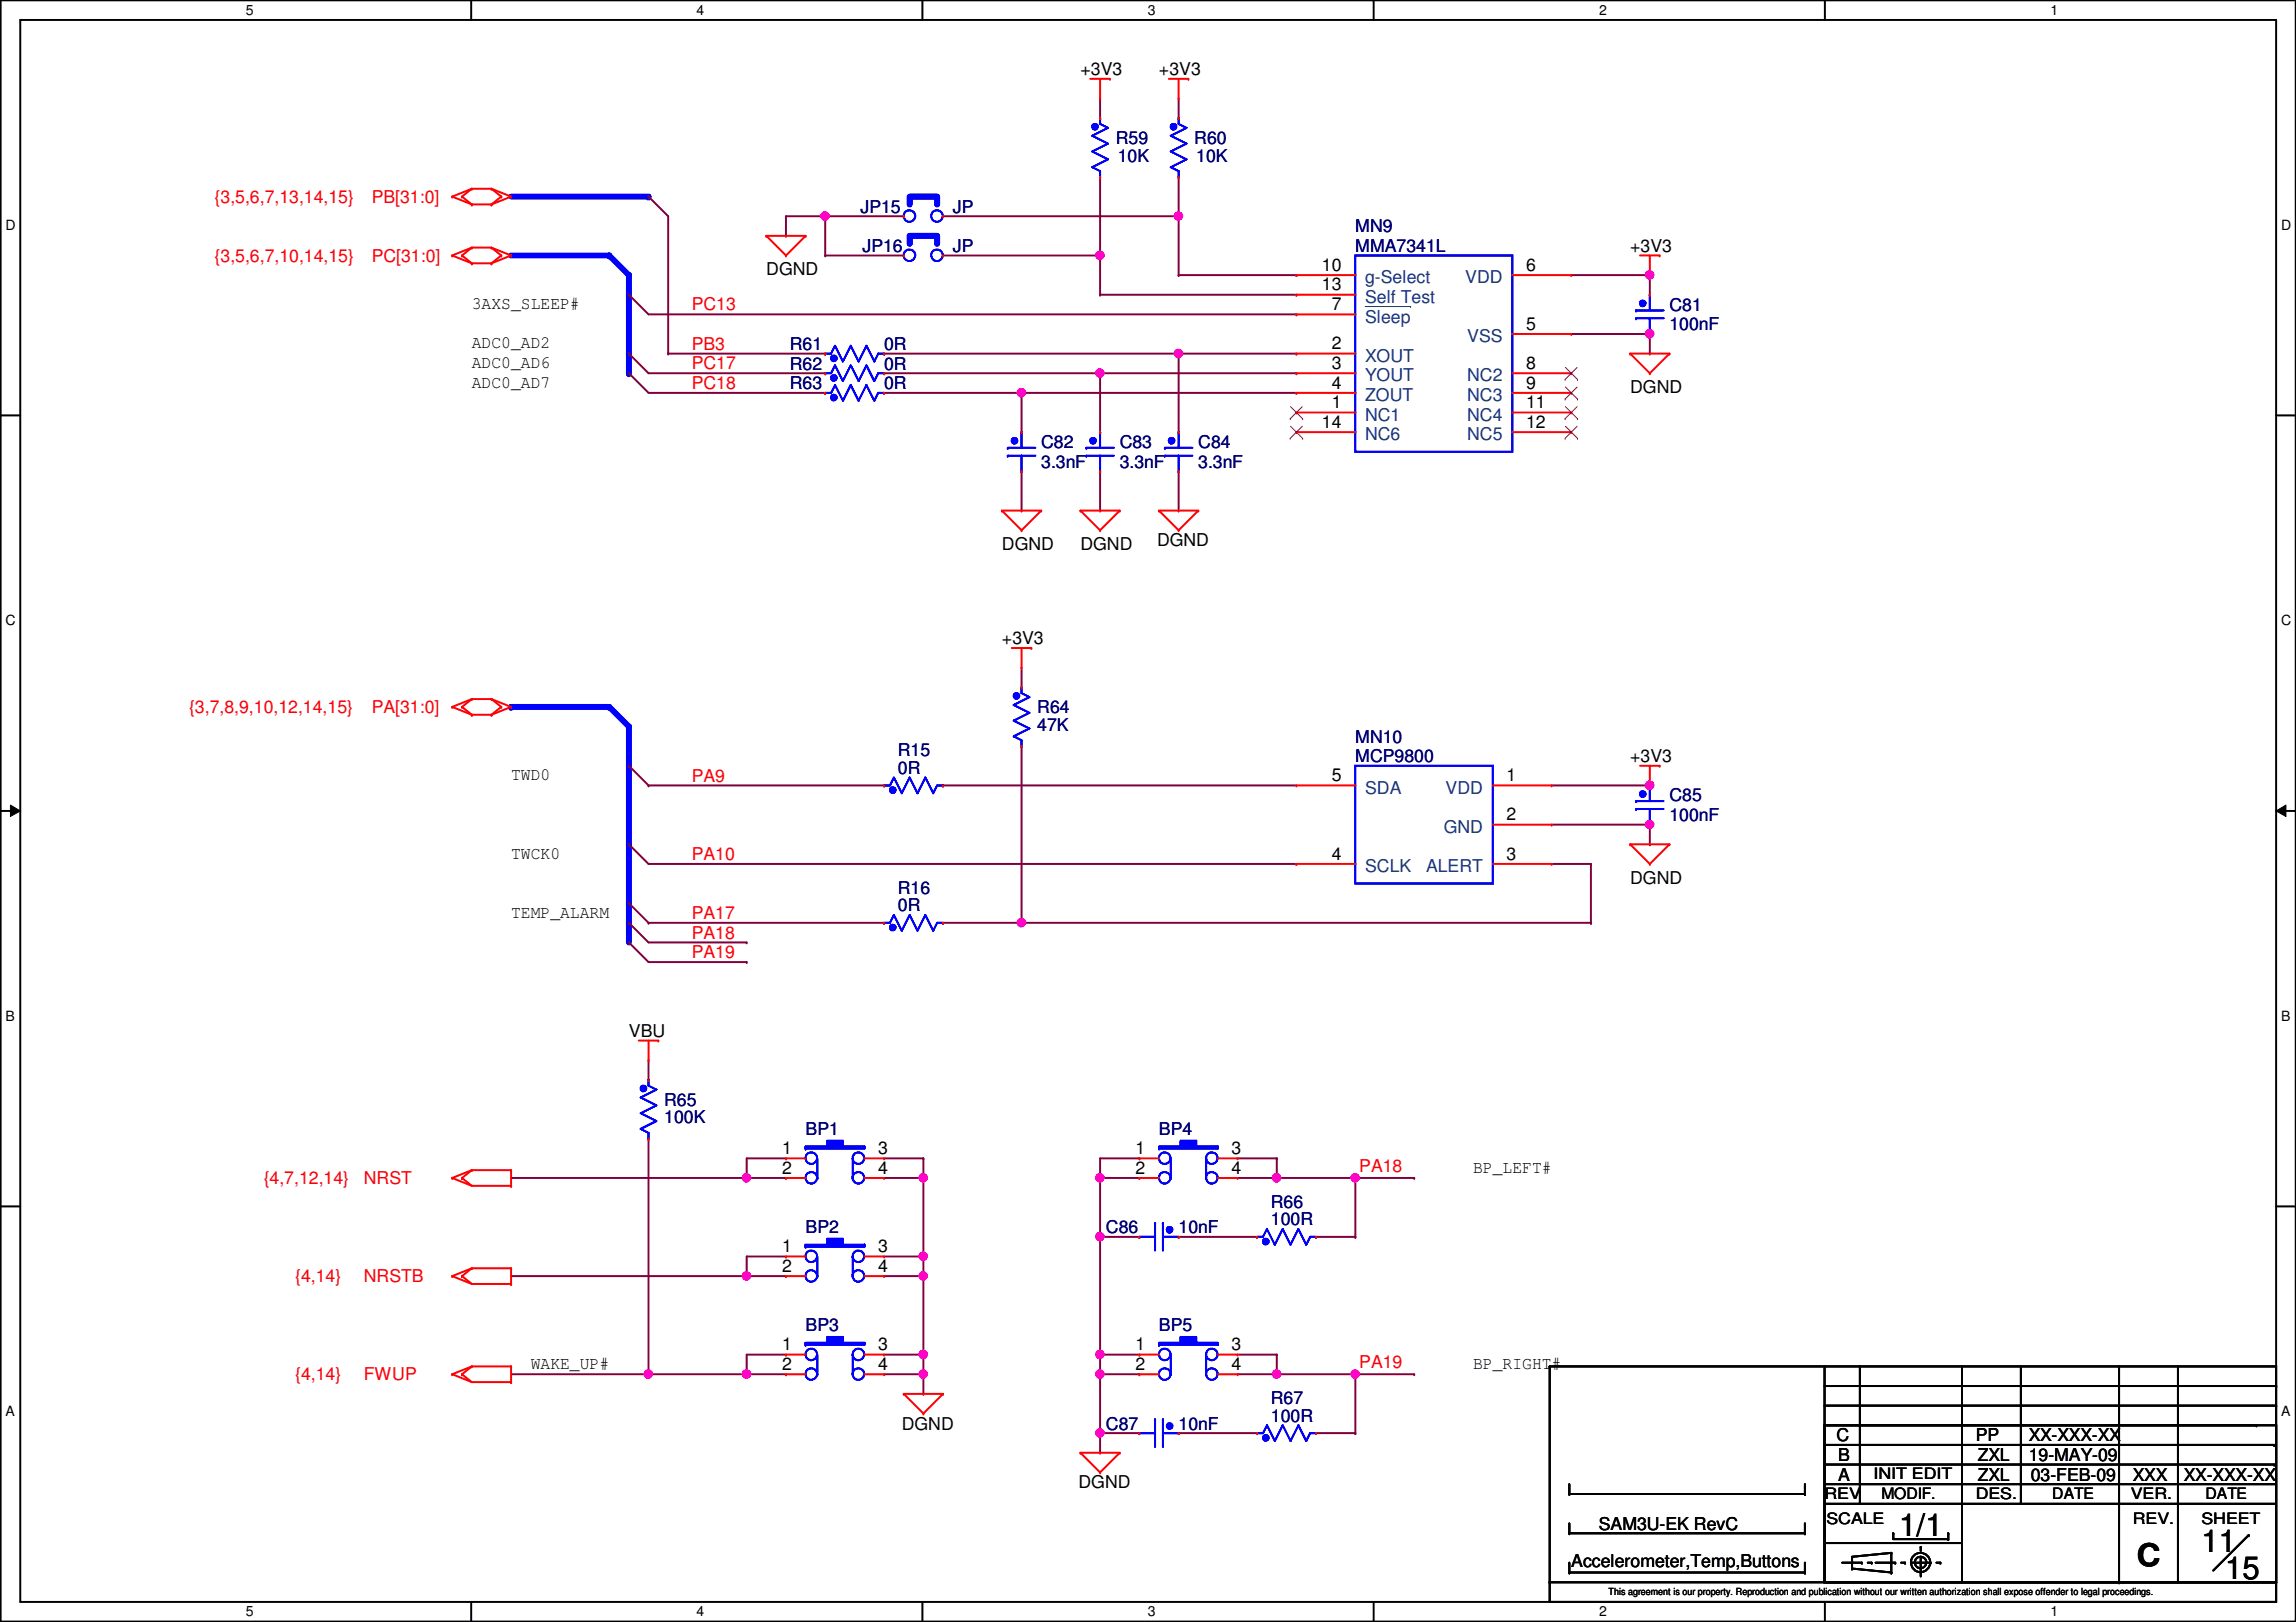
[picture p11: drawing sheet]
<svg xmlns="http://www.w3.org/2000/svg" width="297mm" height="210mm" viewBox="0 0 297 210" stroke-linecap="round" stroke-linejoin="round" font-family="sans-serif">
<defs><g id="words">
<g font-size="4.1">
<text x="245.7" y="198.8">1/1</text>
<text x="276.4" y="202.7">C</text>
<text x="284.8" y="200.8">11</text>
<text x="287.9" y="204.3">15</text>
</g>
<g font-size="2.3">
<text x="139.8" y="9.7">+3V3</text>
<text x="149.9" y="9.7">+3V3</text>
<text x="99.1" y="35.6">DGND</text>
<text x="171" y="35.1">10</text>
<text x="197.4" y="35.1">6</text>
<text x="210.9" y="32.6">+3V3</text>
<text x="61" y="40">3AXS_SLEEP#</text>
<text x="171" y="37.6">13</text>
<text x="172.3" y="40.1">7</text>
<text x="61" y="47.6">ADC0_AD6</text>
<text x="61" y="45.1">ADC0_AD2</text>
<text x="172.3" y="45.2">2</text>
<text x="172.3" y="47.8">3</text>
<text x="197.4" y="47.8">8</text>
<text x="197.4" y="42.7">5</text>
<text x="61" y="50.2">ADC0_AD7</text>
<text x="172.3" y="50.3">4</text>
<text x="172.3" y="52.8">1</text>
<text x="197.4" y="50.3">9</text>
<text x="197.4" y="52.8">11</text>
<text x="210.9" y="50.9">DGND</text>
<text x="171" y="55.4">14</text>
<text x="197.4" y="55.4">12</text>
<text x="129.6" y="71.2">DGND</text>
<text x="139.8" y="71.2">DGND</text>
<text x="149.7" y="70.7">DGND</text>
<text x="129.6" y="83.4">+3V3</text>
<text x="66.1" y="101">TWD0</text>
<text x="172.3" y="101.1">5</text>
<text x="194.9" y="101.1">1</text>
<text x="210.9" y="98.6">+3V3</text>
<text x="194.9" y="106.2">2</text>
<text x="66.1" y="111.1">TWCK0</text>
<text x="172.3" y="111.3">4</text>
<text x="194.9" y="111.3">3</text>
<text x="66.1" y="118.7">TEMP_ALARM</text>
<text x="210.9" y="114.4">DGND</text>
<text x="81.4" y="134.2">VBU</text>
<text x="101.2" y="149.4">1</text>
<text x="113.6" y="149.4">3</text>
<text x="146.9" y="149.4">1</text>
<text x="159.3" y="149.4">3</text>
<text x="101.2" y="151.9">2</text>
<text x="113.6" y="151.9">4</text>
<text x="146.9" y="151.9">2</text>
<text x="159.3" y="151.9">4</text>
<text x="190.6" y="151.8">BP_LEFT#</text>
<text x="101.2" y="162.1">1</text>
<text x="101.2" y="164.6">2</text>
<text x="113.6" y="164.6">4</text>
<text x="113.6" y="162.1">3</text>
<text x="68.7" y="177.2">WAKE_UP#</text>
<text x="101.2" y="174.8">1</text>
<text x="101.2" y="177.3">2</text>
<text x="113.6" y="177.3">4</text>
<text x="113.6" y="174.8">3</text>
<text x="146.9" y="174.8">1</text>
<text x="146.9" y="177.3">2</text>
<text x="159.3" y="177.3">4</text>
<text x="159.3" y="174.8">3</text>
<text x="190.6" y="177.2">BP_RIGHT</text>
<text x="200.7" y="177.2">#</text>
<text x="116.7" y="185">DGND</text>
<text x="237.6" y="186.5">C</text>
<text x="237.8" y="191.6">A</text>
<text x="237.8" y="189.1">B</text>
<text x="255.6" y="186.5">PP</text>
<text x="255.9" y="191.6">ZXL</text>
<text x="255.9" y="189.1">ZXL</text>
<text x="262.5" y="189.1">19-MAY-09</text>
<text x="262.5" y="186.5">XX-XXX-XX</text>
<text x="262.7" y="191.6">03-FEB-09</text>
<text x="275.9" y="191.6">XXX</text>
<text x="282.5" y="191.6">XX-XXX-XX</text>
<text x="139.5" y="192.6">DGND</text>
<text x="206.8" y="198">SAM3U-EK RevC</text>
<text x="203.3" y="202.8">Accelerometer,Temp,Buttons</text>
</g>
<g font-size="2.3" fill="#00007f">
<text x="144.4" y="18.6">R59</text>
<text x="144.6" y="20.9">10K</text>
<text x="154.5" y="18.6">R60</text>
<text x="154.8" y="20.9">10K</text>
<text x="111.3" y="27.5">JP15</text>
<text x="123.3" y="27.5">JP</text>
<text x="111.6" y="32.6">JP16</text>
<text x="123.3" y="32.6">JP</text>
<text x="175.3" y="30.1">MN9</text>
<text x="175.3" y="32.6">MMA7341L</text>
<text x="216" y="40.2">C81</text>
<text x="102.2" y="47.8">R62</text>
<text x="102.2" y="45.3">R61</text>
<text x="114.4" y="47.8">0R</text>
<text x="114.4" y="45.3">0R</text>
<text x="216" y="42.8">100nF</text>
<text x="102.2" y="50.4">R63</text>
<text x="114.4" y="50.4">0R</text>
<text x="134.7" y="58">C82</text>
<text x="144.9" y="58">C83</text>
<text x="155" y="58">C84</text>
<text x="134.7" y="60.5">3.3nF</text>
<text x="144.9" y="60.5">3.3nF</text>
<text x="155" y="60.5">3.3nF</text>
<text x="134.2" y="92.3">R64</text>
<text x="134.2" y="94.6">47K</text>
<text x="116.2" y="97.9">R15</text>
<text x="116.2" y="100.2">0R</text>
<text x="175.3" y="98.6">MCP9800</text>
<text x="175.3" y="96.1">MN10</text>
<text x="216" y="103.7">C85</text>
<text x="216" y="106.3">100nF</text>
<text x="116.2" y="115.7">R16</text>
<text x="116.2" y="117.9">0R</text>
<text x="85.9" y="143.1">R65</text>
<text x="85.9" y="145.4">100K</text>
<text x="104.2" y="146.9">BP1</text>
<text x="149.9" y="146.9">BP4</text>
<text x="104.2" y="159.6">BP2</text>
<text x="143.1" y="159.6">C86</text>
<text x="152.5" y="159.6">10nF</text>
<text x="164.4" y="156.3">R66</text>
<text x="164.4" y="158.6">100R</text>
<text x="104.2" y="172.3">BP3</text>
<text x="149.9" y="172.3">BP5</text>
<text x="143.1" y="185">C87</text>
<text x="152.5" y="185">10nF</text>
<text x="164.4" y="181.7">R67</text>
<text x="164.4" y="184">100R</text>
</g>
<g font-size="2.3" fill="#f00">
<text x="27.8" y="26.2">{3,5,6,7,13,14,15}</text>
<text x="48.1" y="26.2">PB[31:0]</text>
<text x="27.8" y="33.9">{3,5,6,7,10,14,15}</text>
<text x="48.1" y="33.9">PC[31:0]</text>
<text x="89.5" y="40.2">PC13</text>
<text x="89.5" y="45.3">PB3</text>
<text x="89.5" y="47.8">PC17</text>
<text x="89.5" y="50.3">PC18</text>
<text x="24.5" y="92.3">{3,7,8,9,10,12,14,15}</text>
<text x="48.1" y="92.3">PA[31:0]</text>
<text x="89.5" y="101.1">PA9</text>
<text x="89.5" y="111.3">PA10</text>
<text x="89.5" y="118.9">PA17</text>
<text x="89.5" y="121.5">PA18</text>
<text x="89.5" y="124">PA19</text>
<text x="34.1" y="153.2">{4,7,12,14}</text>
<text x="47.1" y="153.2">NRST</text>
<text x="175.8" y="151.7">PA18</text>
<text x="38.2" y="165.9">{4,14}</text>
<text x="47.1" y="165.9">NRSTB</text>
<text x="38.2" y="178.6">{4,14}</text>
<text x="47.1" y="178.6">FWUP</text>
<text x="175.8" y="177.1">PA19</text>
</g>
<g font-size="2.3" fill="#003f7f">
<text x="176.6" y="36.7">g-Select</text>
<text x="176.6" y="39.2">Self Test</text>
<text x="176.6" y="41.7">Sleep</text>
<text x="189.6" y="36.7">VDD</text>
<text x="176.6" y="46.8">XOUT</text>
<text x="189.8" y="44.3">VSS</text>
<text x="176.6" y="49.4">YOUT</text>
<text x="176.6" y="51.9">ZOUT</text>
<text x="189.8" y="49.4">NC2</text>
<text x="189.8" y="51.9">NC3</text>
<text x="176.6" y="54.4">NC1</text>
<text x="176.6" y="57">NC6</text>
<text x="189.8" y="54.4">NC4</text>
<text x="189.8" y="57">NC5</text>
<text x="176.6" y="102.7">SDA</text>
<text x="186.8" y="107.8">GND</text>
<text x="187" y="102.7">VDD</text>
<text x="176.6" y="112.9">SCLK</text>
<text x="184.5" y="112.9">ALERT</text>
</g>
<g font-size="2">
<text x="242.4" y="191.4">INIT EDIT</text>
<text x="236" y="194">REV</text>
<text x="236.3" y="197.3">SCALE</text>
<text x="243.4" y="194">MODIF.</text>
<text x="255.6" y="194">DES.</text>
<text x="265.5" y="194">DATE</text>
<text x="275.7" y="194">VER.</text>
<text x="275.9" y="197.3">REV.</text>
<text x="284.8" y="197.3">SHEET</text>
<text x="285.3" y="194">DATE</text>
</g>
<g font-size="1.8">
<text x="31.8" y="1.9">5</text>
<text x="90.1" y="1.9">4</text>
<text x="148.5" y="1.9">3</text>
<text x="206.9" y="1.9">2</text>
<text x="265.3" y="1.9">1</text>
<text x=".7" y="29.8">D</text>
<text x="295.1" y="29.8">D</text>
<text x=".7" y="80.9">C</text>
<text x="295.1" y="80.9">C</text>
<text x=".7" y="132.1">B</text>
<text x="295.1" y="132.1">B</text>
<text x=".7" y="183.3">A</text>
<text x="295.1" y="183.3">A</text>
<text x="31.8" y="209.2">5</text>
<text x="90.1" y="209.2">4</text>
<text x="148.5" y="209.2">3</text>
<text x="206.9" y="209.2">2</text>
<text x="265.3" y="209.2">1</text>
</g>
<g font-size="1.3">
<text x="208.1" y="206.5">This agreement iiis our property. Reproduction and publication without our written authorization shall expose offender ttto lllegal proceedings.</text>
<text x="208.1" y="206.5">This agreement s our property. Reproduction and publication without our written authorization shall expose offender o egal proceedings.</text>
</g>
</g></defs>
<path d="M.1 0h296.9v209.8h-296.9zM2.6 2.6h291.9v204.7h-291.9z" fill="none" stroke="#000" stroke-width=".25"/>
<g fill="#fff">
<path d="M31.8 .3h1v2h-1z"/>
<path d="M31.8 207.6h1v1.9h-1z"/>
</g>
<path d="M61 0v2.6M61 207.3v2.5" fill="none" stroke="#000" stroke-width=".25"/>
<g fill="#fff">
<path d="M90.1 .3h1v2h-1z"/>
<path d="M90.1 207.6h1v1.9h-1z"/>
</g>
<path d="M119.3 0v2.6M119.3 207.3v2.5" fill="none" stroke="#000" stroke-width=".25"/>
<g fill="#fff">
<path d="M148.5 .3h1v2h-1z"/>
<path d="M148.5 207.6h1v1.9h-1z"/>
</g>
<path d="M177.7 0v2.6M177.7 207.3v2.5" fill="none" stroke="#000" stroke-width=".25"/>
<g fill="#fff">
<path d="M206.9 .3h1v2h-1z"/>
<path d="M206.9 207.6h1v1.9h-1z"/>
</g>
<path d="M236.1 0v2.6M236.1 207.3v2.5" fill="none" stroke="#000" stroke-width=".25"/>
<g fill="#fff">
<path d="M265.3 .3h.9v2h-.9z"/>
<path d="M265.3 207.6h.9v1.9h-.9z"/>
<path d="M.7 28.2h1.3v1.9h-1.3z"/>
<path d="M295.1 28.2h1.3v1.9h-1.3z"/>
<path d="M.7 79.3h1.3v2h-1.3z"/>
<path d="M295.1 79.3h1.3v2h-1.3z"/>
</g>
<path d="M.1 53.8h2.5M294.5 53.8h2.5" fill="none" stroke="#000" stroke-width=".25"/>
<g fill="#fff">
<path d="M.7 130.5h1.2v2h-1.2z"/>
<path d="M295.1 130.5h1.2v2h-1.2z"/>
</g>
<path d="M.1 104.9h2.5M294.5 104.9h2.5" fill="none" stroke="#000" stroke-width=".25"/>
<path d="M1.4 104.2l1.2 .7-1.2 .8zM294.5 104.9l1.2-.7v1.5z" fill="#000"/>
<path d="M1.4 104.2l1.2 .7-1.2 .8zM294.5 104.9l1.2-.7v1.5z" fill="none" stroke="#000" stroke-width=".13"/>
<g fill="#fff">
<path d="M.7 181.7h1.2v2h-1.2z"/>
<path d="M295.1 181.7h1.2v2h-1.2z"/>
</g>
<path d="M.1 156.1h2.5M294.5 156.1h2.5" fill="none" stroke="#000" stroke-width=".25"/>
<path d="M142.3 15.3h.1M142.3 12.7v2.6M152.5 15.3h.1M152.5 12.7v2.6M114.4 45.8h38.1M152.5 45.8h.1" fill="none" stroke="#7f003f" stroke-width=".25"/>
<circle cx="152.5" cy="45.7" r=".49" fill="#f0f"/>
<circle cx="152.5" cy="45.7" r=".49" fill="none" stroke="#f0f" stroke-width=".25"/>
<path d="M114.4 48.3h27.9M142.3 48.3h.1" fill="none" stroke="#7f003f" stroke-width=".25"/>
<circle cx="142.3" cy="48.3" r=".49" fill="#f0f"/>
<circle cx="142.3" cy="48.3" r=".49" fill="none" stroke="#f0f" stroke-width=".25"/>
<path d="M114.4 50.8h17.8M132.2 50.8h.1" fill="none" stroke="#7f003f" stroke-width=".25"/>
<circle cx="132.1" cy="50.8" r=".49" fill="#f0f"/>
<circle cx="132.1" cy="50.8" r=".49" fill="none" stroke="#f0f" stroke-width=".25"/>
<path d="M203.3 35.6h10.1M213.4 38.1h.1M213.4 35.6h.1M213.4 35.6v2.5M83.9 40.7h83.8M83.9 48.3h22.9M83.9 50.8h22.9M86.4 45.8h20.4M106.8 45.8h.1M106.8 48.3h.1M106.8 50.8h.1M167.7 40.7h.1" fill="none" stroke="#7f003f" stroke-width=".25"/>
<circle cx="213.4" cy="35.6" r=".49" fill="#f0f"/>
<circle cx="213.4" cy="35.6" r=".49" fill="none" stroke="#f0f" stroke-width=".25"/>
<path d="M203.3 43.2h10.1M213.4 45.8h.1M213.4 43.2h.1M213.4 43.2v2.6" fill="none" stroke="#7f003f" stroke-width=".25"/>
<circle cx="213.4" cy="43.2" r=".49" fill="#f0f"/>
<circle cx="213.4" cy="43.2" r=".49" fill="none" stroke="#f0f" stroke-width=".25"/>
<g fill="none" stroke="#7f003f" stroke-width=".25">
<path d="M122 28h30.5M152.5 28h.1M132.2 55.9h.1M142.3 55.9h.1M152.5 55.9h.1M167.7 50.8h.1M167.7 48.3h.1M167.7 45.8h.1M167.7 50.8h-35.5v5.1M167.7 48.3h-25.4v7.6M167.7 45.8h-15.2v10.1M132.2 66.1h.1"/>
<path d="M132.2 61v5.1M142.3 66.1h.1M142.3 61v5.1M152.5 66.1h.1M152.5 61v5.1"/>
</g>
<circle cx="152.5" cy="28" r=".49" fill="#f0f"/>
<circle cx="152.5" cy="28" r=".49" fill="none" stroke="#f0f" stroke-width=".25"/>
<path d="M122 33.1h20.3M142.3 33.1h.1M152.5 35.6h.1M152.5 28v7.6M152.5 35.6h15.2M167.7 35.6h.1" fill="none" stroke="#7f003f" stroke-width=".25"/>
<circle cx="142.3" cy="33" r=".49" fill="#f0f"/>
<circle cx="142.3" cy="33" r=".49" fill="none" stroke="#f0f" stroke-width=".25"/>
<path d="M101.7 28h5.1M106.8 28h.1M142.3 38.1h.1M142.3 33.1h.1M142.3 22.9v15.2M142.3 38.1h25.4M152.5 28h.1M152.5 22.9v5.1M167.7 38.1h.1" fill="none" stroke="#7f003f" stroke-width=".25"/>
<circle cx="106.7" cy="28" r=".49" fill="#f0f"/>
<circle cx="106.7" cy="28" r=".49" fill="none" stroke="#f0f" stroke-width=".25"/>
<path d="M101.7 30.5h.1M101.7 28v2.5M106.8 33.1h.1M106.8 33.1h10.1M106.8 28v5.1M116.9 33.1h.1M200.7 101.6h12.7M213.4 101.6h.1" fill="none" stroke="#7f003f" stroke-width=".25"/>
<circle cx="213.4" cy="101.6" r=".49" fill="#f0f"/>
<circle cx="213.4" cy="101.6" r=".49" fill="none" stroke="#f0f" stroke-width=".25"/>
<path d="M200.7 106.7h12.7M213.4 106.7h.1" fill="none" stroke="#7f003f" stroke-width=".25"/>
<circle cx="213.4" cy="106.7" r=".49" fill="#f0f"/>
<circle cx="213.4" cy="106.7" r=".49" fill="none" stroke="#f0f" stroke-width=".25"/>
<path d="M132.2 88.9h.1M132.2 86.4v2.5M132.2 96.6v22.8M132.2 119.4h.1M200.7 111.8h5.1M205.8 111.8h.1M205.8 119.4h.1M205.8 111.8v7.6M213.4 109.3h.1M213.4 106.7v2.6" fill="none" stroke="#7f003f" stroke-width=".25"/>
<circle cx="132.1" cy="119.4" r=".49" fill="#f0f"/>
<circle cx="132.1" cy="119.4" r=".49" fill="none" stroke="#f0f" stroke-width=".25"/>
<path d="M106.8 28h10.1M116.9 28h.1M83.9 111.8h83.8M132.2 119.4h73.6M167.7 111.8h.1M205.8 119.4h.1" fill="none" stroke="#7f003f" stroke-width=".25"/>
<path d="M81.4 45.8v2.5" fill="none" stroke="#00f" stroke-width=".76"/>
<circle cx="81.4" cy="48.3" r=".38" fill="#00f"/>
<path d="M78.8 33.1l2.6 2.5" fill="none" stroke="#00f" stroke-width=".76"/>
<circle cx="81.4" cy="35.6" r=".38" fill="#00f"/>
<path d="M66.1 33.1h12.7" fill="none" stroke="#00f" stroke-width=".76"/>
<circle cx="78.8" cy="33.1" r=".38" fill="#00f"/>
<path d="M81.4 38.1v7.7" fill="none" stroke="#00f" stroke-width=".76"/>
<circle cx="81.4" cy="45.8" r=".38" fill="#00f"/>
<path d="M81.4 35.6v2.5" fill="none" stroke="#00f" stroke-width=".76"/>
<circle cx="81.4" cy="38.1" r=".38" fill="#00f"/>
<path d="M86.4 28v17.8M86.4 45.8h.1" fill="none" stroke="#7f003f" stroke-width=".25"/>
<path d="M66.1 25.4h17.8" fill="none" stroke="#00f" stroke-width=".76"/>
<circle cx="83.9" cy="25.4" r=".38" fill="#00f"/>
<path d="M96.6 152.4h5.1M101.7 152.4h.1M66.1 165.1h30.5M96.6 165.1h.1" fill="none" stroke="#7f003f" stroke-width=".25"/>
<circle cx="96.6" cy="165.1" r=".49" fill="#f0f"/>
<circle cx="96.6" cy="165.1" r=".49" fill="none" stroke="#f0f" stroke-width=".25"/>
<path d="M96.6 152.4h.1M101.7 149.9h.1M101.7 149.9h-5.1v2.5M66.1 177.8h17.8M83.9 177.8h.1M96.6 177.8h.1M96.6 165.1h.1M101.7 175.3h.1M101.7 162.6h.1M101.7 175.3h-5.1v2.5M101.7 162.6h-5.1v2.5" fill="none" stroke="#7f003f" stroke-width=".25"/>
<circle cx="96.6" cy="152.4" r=".49" fill="#f0f"/>
<circle cx="96.6" cy="152.4" r=".49" fill="none" stroke="#f0f" stroke-width=".25"/>
<g fill="none" stroke="#7f003f" stroke-width=".25">
<path d="M66.1 152.4h30.5M96.6 152.4h.1M114.4 152.4h5.1M114.4 149.9h5.1M119.5 149.9h.1M119.5 152.4h.1M119.5 149.9v2.5M96.6 177.8h5.1M96.6 165.1h5.1M101.7 177.8h.1M101.7 165.1h.1M114.4 162.6h5.1"/>
<path d="M119.5 162.6h.1M119.5 177.8v2.6M119.5 180.4h.1"/>
</g>
<circle cx="119.4" cy="152.4" r=".49" fill="#f0f"/>
<circle cx="119.4" cy="152.4" r=".49" fill="none" stroke="#f0f" stroke-width=".25"/>
<path d="M114.4 165.1h5.1M119.5 165.1h.1M119.5 162.6v2.5" fill="none" stroke="#7f003f" stroke-width=".25"/>
<circle cx="119.4" cy="165.1" r=".49" fill="#f0f"/>
<circle cx="119.4" cy="165.1" r=".49" fill="none" stroke="#f0f" stroke-width=".25"/>
<path d="M114.4 175.3h5.1M119.5 175.3h.1M119.5 165.1v10.2" fill="none" stroke="#7f003f" stroke-width=".25"/>
<circle cx="119.4" cy="175.3" r=".49" fill="#f0f"/>
<circle cx="119.4" cy="175.3" r=".49" fill="none" stroke="#f0f" stroke-width=".25"/>
<path d="M114.4 177.8h5.1M119.5 177.8h.1M119.5 175.3v2.5" fill="none" stroke="#7f003f" stroke-width=".25"/>
<circle cx="119.4" cy="177.8" r=".49" fill="#f0f"/>
<circle cx="119.4" cy="177.8" r=".49" fill="none" stroke="#f0f" stroke-width=".25"/>
<path d="M83.9 139.7h.1M83.9 137.2v2.5M83.9 147.4v30.4M83.9 177.8h.1" fill="none" stroke="#7f003f" stroke-width=".25"/>
<circle cx="83.9" cy="177.8" r=".49" fill="#f0f"/>
<circle cx="83.9" cy="177.8" r=".49" fill="none" stroke="#f0f" stroke-width=".25"/>
<path d="M83.9 177.8h12.7M96.6 177.8h.1" fill="none" stroke="#7f003f" stroke-width=".25"/>
<circle cx="96.6" cy="177.8" r=".49" fill="#f0f"/>
<circle cx="96.6" cy="177.8" r=".49" fill="none" stroke="#f0f" stroke-width=".25"/>
<path d="M142.3 152.4h.1M147.4 149.9h.1M147.4 149.9h-5.1v2.5" fill="none" stroke="#7f003f" stroke-width=".25"/>
<circle cx="142.3" cy="152.4" r=".49" fill="#f0f"/>
<circle cx="142.3" cy="152.4" r=".49" fill="none" stroke="#f0f" stroke-width=".25"/>
<path d="M147.4 152.4h.1M147.4 152.4h-5.1v7.7M142.3 160.1h.1" fill="none" stroke="#7f003f" stroke-width=".25"/>
<circle cx="142.3" cy="160" r=".49" fill="#f0f"/>
<circle cx="142.3" cy="160" r=".49" fill="none" stroke="#f0f" stroke-width=".25"/>
<path d="M142.3 175.3h.1M147.4 160.1h.1M147.4 160.1h-5.1v15.2" fill="none" stroke="#7f003f" stroke-width=".25"/>
<circle cx="142.3" cy="175.3" r=".49" fill="#f0f"/>
<circle cx="142.3" cy="175.3" r=".49" fill="none" stroke="#f0f" stroke-width=".25"/>
<path d="M142.3 177.8h.1M147.4 175.3h.1M147.4 175.3h-5.1v2.5" fill="none" stroke="#7f003f" stroke-width=".25"/>
<circle cx="142.3" cy="177.8" r=".49" fill="#f0f"/>
<circle cx="142.3" cy="177.8" r=".49" fill="none" stroke="#f0f" stroke-width=".25"/>
<path d="M147.4 177.8h.1M147.4 177.8h-5.1v7.7M142.3 185.5h.1" fill="none" stroke="#7f003f" stroke-width=".25"/>
<circle cx="142.3" cy="185.4" r=".49" fill="#f0f"/>
<circle cx="142.3" cy="185.4" r=".49" fill="none" stroke="#f0f" stroke-width=".25"/>
<path d="M160.1 152.4h5.1M160.1 149.9h5.1M165.2 152.4h.1M165.2 149.9h.1M165.2 149.9v2.5M152.5 160.1h10.1M160.1 177.8h5.1M162.6 160.1h.1M165.2 177.8h.1M152.5 185.5h10.1M162.6 185.5h.1" fill="none" stroke="#7f003f" stroke-width=".25"/>
<circle cx="165.2" cy="152.4" r=".49" fill="#f0f"/>
<circle cx="165.2" cy="152.4" r=".49" fill="none" stroke="#f0f" stroke-width=".25"/>
<path d="M160.1 175.3h5.1M165.2 175.3h.1M165.2 177.8h.1M165.2 175.3v2.5" fill="none" stroke="#7f003f" stroke-width=".25"/>
<circle cx="165.2" cy="177.8" r=".49" fill="#f0f"/>
<circle cx="165.2" cy="177.8" r=".49" fill="none" stroke="#f0f" stroke-width=".25"/>
<path d="M165.2 177.8h10.1M175.3 177.8h.1M175.3 177.8v7.7M170.3 185.5h5M175.3 185.5h.1" fill="none" stroke="#7f003f" stroke-width=".25"/>
<circle cx="175.3" cy="177.8" r=".49" fill="#f0f"/>
<circle cx="175.3" cy="177.8" r=".49" fill="none" stroke="#f0f" stroke-width=".25"/>
<path d="M175.3 152.4v7.7M170.3 160.1h5M175.3 160.1h.1" fill="none" stroke="#7f003f" stroke-width=".25"/>
<circle cx="175.3" cy="152.4" r=".49" fill="#f0f"/>
<circle cx="175.3" cy="152.4" r=".49" fill="none" stroke="#f0f" stroke-width=".25"/>
<path d="M119.5 152.4v10.2M165.2 152.4h17.8M175.3 152.4h.1M183 152.4h.1M119.5 162.6h.1M175.3 177.8h7.7M183 177.8h.1M142.3 188h.1M147.4 185.5h.1M147.4 185.5h-5.1v2.5" fill="none" stroke="#7f003f" stroke-width=".25"/>
<circle cx="119.4" cy="162.6" r=".49" fill="#f0f"/>
<circle cx="119.4" cy="162.6" r=".49" fill="none" stroke="#f0f" stroke-width=".25"/>
<path d="M83.9 122h12.7M83.9 124.5h12.7M96.6 122h.1M96.6 124.5h.1" fill="none" stroke="#7f003f" stroke-width=".25"/>
<path d="M81.4 119.4v2.6" fill="none" stroke="#00f" stroke-width=".76"/>
<circle cx="81.4" cy="119.4" r=".38" fill="#00f"/>
<path d="M81.4 116.9v2.5" fill="none" stroke="#00f" stroke-width=".76"/>
<circle cx="81.4" cy="116.9" r=".38" fill="#00f"/>
<path d="M81.4 109.3v7.6" fill="none" stroke="#00f" stroke-width=".76"/>
<circle cx="81.4" cy="109.3" r=".38" fill="#00f"/>
<path d="M78.8 91.5l2.6 2.5" fill="none" stroke="#00f" stroke-width=".76"/>
<circle cx="78.8" cy="91.5" r=".38" fill="#00f"/>
<path d="M66.1 91.5h12.7" fill="none" stroke="#00f" stroke-width=".76"/>
<circle cx="66.1" cy="91.5" r=".38" fill="#00f"/>
<path d="M81.4 99.1v10.2" fill="none" stroke="#00f" stroke-width=".76"/>
<circle cx="81.4" cy="99.1" r=".38" fill="#00f"/>
<path d="M81.4 94v5.1" fill="none" stroke="#00f" stroke-width=".76"/>
<circle cx="81.4" cy="94" r=".38" fill="#00f"/>
<g fill="none" stroke="#7f003f" stroke-width=".25">
<path d="M81.4 38.1h.1M81.4 38.1l2.5 2.6M83.9 25.4h.1M83.9 25.4l2.5 2.6M81.4 48.3h.1M81.4 45.8h.1M81.4 48.3l2.5 2.5M81.4 45.8l2.5 2.5M81.4 99.1h.1M81.4 99.1l2.5 2.5M81.4 116.9h.1M81.4 119.4h.1"/>
<path d="M81.4 109.3h.1M81.4 116.9l2.5 2.5M81.4 119.4l2.5 2.6M81.4 109.3l2.5 2.5M83.9 101.6h.1M83.9 119.4h.1M83.9 101.6h30.5M83.9 119.4h30.5M122 101.6h.1M122 101.6h45.7M122 119.4h10.2M132.2 119.4h.1"/>
<path d="M81.4 122h.1M81.4 122l2.5 2.5"/>
</g>
<g fill="none" stroke="#f00" stroke-width=".25">
<path d="M141.1 10.2h2.5M142.3 12.7h.1M142.3 10.2v2.5M143.6 10.2h.1M151.2 10.2h2.6M152.5 12.7h.1M152.5 10.2v2.5M153.8 10.2h.1M58.5 33.1h.1M58.5 25.4h.1M58.5 33.1l2.5 1M58.5 25.4l2.5 1.1"/>
<path d="M59.8 33.1h.1M59.8 25.4h.1M59.8 33.1l1.2 1M59.8 25.4l1.2 1.1M61 34.1h.1M61 32h.1M61 26.5h.1M61 24.4h.1M61 34.1h2.6M61 32h2.6M61 32l-2.5 1.1M61 32l-1.2 1.1"/>
<path d="M61 26.5h2.6M61 24.4h2.6M61 24.4l-2.5 1M61 24.4l-1.2 1M63.6 32h.1M63.6 34.1h.1M63.6 24.4h.1M63.6 26.5h.1M63.6 32l2.5 1.1M63.6 32l1.3 1.1M63.6 24.4l2.5 1M63.6 24.4l1.3 1"/>
<path d="M64.9 33.1h.1M64.9 25.4h.1M64.9 33.1l-1.3 1M64.9 25.4l-1.3 1.1M66.1 33.1h.1M66.1 25.4h.1M66.1 33.1l-2.5 1M66.1 25.4l-2.5 1.1M99.1 30.5h.1M99.1 30.5h5.1M99.1 30.5l2.6 2.6M101.7 33.1h.1"/>
<path d="M104.2 30.5h.1M104.2 30.5l-2.5 2.6M212.2 33.1h2.5M213.4 35.6h.1M213.4 33.1v2.5M214.7 33.1h.1M210.9 45.8h.1M210.9 45.8h5.1M210.9 45.8l2.5 2.5M213.4 48.3h.1M216 45.8h.1M216 45.8l-2.6 2.5"/>
<path d="M129.6 66.1h.1M129.6 66.1h5.1M129.6 66.1l2.6 2.5M132.2 68.6h.1M134.7 66.1h.1M134.7 66.1l-2.5 2.5M139.8 66.1h.1M139.8 66.1h5.1M139.8 66.1l2.5 2.5M142.3 68.6h.1M144.9 66.1h.1M144.9 66.1l-2.6 2.5"/>
<path d="M149.9 66.1h.1M149.9 66.1h5.1M149.9 66.1l2.6 2.5M152.5 68.6h.1M155 66.1h.1M155 66.1l-2.5 2.5M58.5 91.5h.1M58.5 91.5l2.5 1M59.8 91.5h.1M59.8 91.5l1.2 1M61 92.5h.1M61 90.5h.1"/>
<path d="M61 92.5h2.6M61 90.5h2.6M61 90.5l-2.5 1M61 90.5l-1.2 1M63.6 90.5h.1M63.6 92.5h.1M63.6 90.5l2.5 1M63.6 90.5l1.3 1M64.9 91.5h.1M64.9 91.5l-1.3 1M66.1 91.5h.1M66.1 91.5l-2.5 1"/>
<path d="M130.9 83.9h2.5M132.2 86.4h.1M132.2 83.9v2.5M133.4 83.9h.1M212.2 99.1h2.5M213.4 99.1v2.5M214.7 99.1h.1M210.9 109.3h.1M210.9 109.3h5.1M210.9 109.3l2.5 2.5M213.4 111.8h.1M213.4 101.6h.1"/>
<path d="M216 109.3h.1M216 109.3l-2.6 2.5M82.6 134.7h2.6M83.9 137.2h.1M83.9 134.7v2.5M85.2 134.7h.1M58.5 152.4h.1M58.5 152.4l2.5 1.1M59.8 152.4h.1M59.8 152.4l1.2 1.1M61 151.4h.1M61 153.5h5.1"/>
<path d="M61 151.4l-2.5 1M61 151.4h5.1M61 151.4l-1.2 1M66.1 153.5h.1M66.1 151.4h.1M66.1 151.4v2.1M58.5 165.1h.1M58.5 177.8h.1M58.5 165.1l2.5 1.1M58.5 177.8l2.5 1.1M59.8 165.1h.1M59.8 177.8h.1"/>
<path d="M59.8 165.1l1.2 1.1M59.8 177.8l1.2 1.1M61 164.1h.1M61 176.8h.1M61 166.2h5.1M61 164.1l-2.5 1M61 164.1h5.1M61 164.1l-1.2 1M61 178.9h5.1M61 176.8l-2.5 1M61 176.8h5.1M61 176.8l-1.2 1"/>
<path d="M66.1 166.2h.1M66.1 164.1h.1M66.1 178.9h.1M66.1 176.8h.1M66.1 164.1v2.1M66.1 176.8v2.1M116.9 180.4h.1M116.9 180.4h5.1M116.9 180.4l2.6 2.5M119.5 182.9h.1M122 180.4h.1M122 180.4l-2.5 2.5"/>
<path d="M139.8 188h.1M139.8 188h5.1M139.8 188l2.5 2.5M142.3 190.5h.1M144.9 188h.1M144.9 188l-2.6 2.5"/>
</g>
<g fill="none" stroke="#000" stroke-width=".25">
<path d="M200.5 176.8h.1M200.5 176.8h35.5M200.5 176.8v28M236 176.8h58.5v28h-58.5zM236 179.4h58.5M240.6 176.8h.1M240.6 176.8v17.8M253.8 176.8h.1M253.8 176.8v28M261.4 176.8h.1M261.4 176.8v17.8M274.1 176.8v28"/>
<path d="M281.8 176.8h.1M281.8 176.8v28M294.5 179.4h.1M203 198.4h.1M203 193.3h.1M203 192.1v1.2M203 197.1v1.3M203 198.4h30.5M203 193.3h30.5M233.5 198.4h.1M233.5 193.3h.1M233.5 192.1v1.2"/>
<path d="M233.5 197.1v1.3M236 184.4h58.5v20.4h-58.5zM236 189.5h58.2M236 187h58.2M236 184.4h55.9M236 181.9h58.5M236 194.6h58.5M236 199.7h17.8M236 192.1h58.5M244.9 198.4h.1M244.9 198.4v.8h7.1M252 199.2h.1"/>
<path d="M252 198.4h.1M252 198.4v.8M253.8 199.7h.1M290.9 198.7h.1M290.9 198.7l-4.6 4.5M291.9 184.4h.1M294.2 189.5h.1M294.2 187h.1M294.5 181.9h.1M294.5 194.6h.1M294.5 192.1h.1M200.5 204.8h94v2.5h-94z"/>
<path d="M200.5 204.8h.1M203 203.5h.1M203 203.5h30.5M203 202.2v1.3M233.5 203.5h.1M233.5 202.2v1.3M238.3 202.2h2.6M239.6 203h.1M239.6 203l5.1 .5M240.9 202.2h.1M241.6 202.2h.5M242.1 202.2h.1"/>
<path d="M242.7 202.2h2.5M244.7 201h.1M244.7 203.5h.1M244.7 201l-5.1 .5v1.5M244.7 201v2.5M245.2 202.2h.1M246 202.2h.5M246.5 202.2h.1M247.2 202.2h2.6M248.5 200.2h.1M248.5 201.5h.1M248.5 200.2v.5"/>
<path d="M248.5 201.5v2.5M249.8 202.2h.1M250.5 202.2h.5M251 202.2h.1M274.1 204.8h.1"/>
<circle cx="248.5" cy="202.2" r=".75"/>
<circle cx="248.5" cy="202.2" r="1.25"/>
</g>
<path d="M162.6 185.5h.1M162.6 185.5h.8l.5-1.1 1 2.1 1-2.1 1.1 2.1 1-2.1 1 2.1 .5-1h.8M170.3 185.5h.1" fill="none" stroke="#00f" stroke-width=".25"/>
<circle cx="163.8" cy="186.1" r=".37" fill="#00f"/>
<g fill="none" stroke="#00f" stroke-width=".25">
<path d="M162.6 185.5h.1M162.6 185.5h.8l.5-1.1 1 2.1 1-2.1 1.1 2.1 1-2.1 1 2.1 .5-1h.8M170.3 185.5h.1"/>
<circle cx="163.8" cy="186.1" r=".37"/>
</g>
<circle cx="163.8" cy="186.1" r=".37" fill="#00f"/>
<g fill="none" stroke="#00f" stroke-width=".25">
<path d="M114.4 119.4h.1M114.4 119.4h.7l.6-1 1 2 1-2 1 2 1-2 1 2 .5-1h.8M122 119.4h.1"/>
<circle cx="163.8" cy="186.1" r=".37"/>
</g>
<path d="M162.6 185.5h.1M170.3 185.5h.1" fill="none" stroke="#f00" stroke-width=".25"/>
<circle cx="115.5" cy="120" r=".37" fill="#00f"/>
<g fill="none" stroke="#00f" stroke-width=".25">
<path d="M114.4 119.4h.1M114.4 119.4h.7l.6-1 1 2 1-2 1 2 1-2 1 2 .5-1h.8M122 119.4h.1"/>
<circle cx="115.5" cy="120" r=".37"/>
</g>
<circle cx="115.5" cy="120" r=".37" fill="#00f"/>
<g fill="none" stroke="#00f" stroke-width=".25">
<path d="M104.2 161.3h.1M104.2 161.1v.2M105.7 165.1h.1M105.7 162.6v2.5M110.3 165.1h.1M110.3 162.6v2.5M111.8 161.1h.1M111.8 161.1v.2"/>
<circle cx="115.5" cy="120" r=".37"/>
<circle cx="105" cy="162.6" r=".75"/>
<circle cx="105" cy="165.1" r=".75"/>
<circle cx="111.1" cy="165.1" r=".75"/>
<circle cx="111.1" cy="162.6" r=".75"/>
</g>
<path d="M114.4 119.4h.1M122 119.4h.1" fill="none" stroke="#f00" stroke-width=".25"/>
<path d="M104.2 161.1h2.8v-.8h2v.8h2.8v.2h-7.6z" fill-rule="evenodd" fill="#00f"/>
<g fill="none" stroke="#00f" stroke-width=".25">
<path d="M104.2 161.1h2.8v-.8h2v.8h2.8v.2h-7.6zM104.2 161.3h.1M104.2 161.1v.2M105.7 165.1h.1M105.7 162.6v2.5M110.3 165.1h.1M110.3 162.6v2.5M111.8 161.1h.1M111.8 161.1v.2"/>
<circle cx="105" cy="162.6" r=".75"/>
<circle cx="105" cy="165.1" r=".75"/>
<circle cx="111.1" cy="165.1" r=".75"/>
<circle cx="111.1" cy="162.6" r=".75"/>
</g>
<path d="M104.2 161.1h2.8v-.8h2v.8h2.8v.2h-7.6z" fill-rule="evenodd" fill="#00f"/>
<g fill="none" stroke="#00f" stroke-width=".25">
<path d="M106.8 50.8h.1M106.8 50.8h.7l.5-1 1 2.1 1.1-2.1 1 2.1 1-2.1 1 2.1 .5-1.1h.8M114.4 50.8h.1M104.2 161.1h2.8v-.8h2v.8h2.8v.2h-7.6z"/>
<circle cx="117.7" cy="28" r=".75"/>
<circle cx="121.2" cy="28" r=".75"/>
</g>
<path d="M116.9 28h.1M122 28h.1M101.7 162.6h.1M101.7 165.1h.1M101.7 162.6h2.5M101.7 165.1h2.5M111.8 162.6h2.6M111.8 165.1h2.6M114.4 165.1h.1M114.4 162.6h.1" fill="none" stroke="#f00" stroke-width=".25"/>
<path d="M117.7 26.5v-1.1h3.5v1.1" fill="none" stroke="#00f" stroke-width=".76"/>
<circle cx="107.9" cy="51.5" r=".37" fill="#00f"/>
<g fill="none" stroke="#00f" stroke-width=".25">
<path d="M106.8 50.8h.1M106.8 50.8h.7l.5-1 1 2.1 1.1-2.1 1 2.1 1-2.1 1 2.1 .5-1.1h.8M114.4 50.8h.1"/>
<circle cx="107.9" cy="51.5" r=".37"/>
</g>
<circle cx="107.9" cy="51.5" r=".37" fill="#00f"/>
<g fill="none" stroke="#00f" stroke-width=".25">
<path d="M104.2 148.6h.1M104.2 148.4v.2M105.7 152.4h.1M105.7 149.9v2.5M110.3 152.4h.1M110.3 149.9v2.5M111.8 148.4h.1M111.8 148.4v.2"/>
<circle cx="107.9" cy="51.5" r=".37"/>
<circle cx="105" cy="152.4" r=".75"/>
<circle cx="105" cy="149.9" r=".75"/>
<circle cx="111.1" cy="152.4" r=".75"/>
<circle cx="111.1" cy="149.9" r=".75"/>
</g>
<path d="M106.8 50.8h.1M114.4 50.8h.1" fill="none" stroke="#f00" stroke-width=".25"/>
<path d="M104.2 148.4h2.8v-.8h2v.8h2.8v.2h-7.6z" fill-rule="evenodd" fill="#00f"/>
<g fill="none" stroke="#00f" stroke-width=".25">
<path d="M104.2 148.4h2.8v-.8h2v.8h2.8v.2h-7.6zM104.2 148.6h.1M104.2 148.4v.2M105.7 152.4h.1M105.7 149.9v2.5M110.3 152.4h.1M110.3 149.9v2.5M111.8 148.4h.1M111.8 148.4v.2"/>
<circle cx="105" cy="152.4" r=".75"/>
<circle cx="105" cy="149.9" r=".75"/>
<circle cx="111.1" cy="152.4" r=".75"/>
<circle cx="111.1" cy="149.9" r=".75"/>
</g>
<path d="M104.2 148.4h2.8v-.8h2v.8h2.8v.2h-7.6z" fill-rule="evenodd" fill="#00f"/>
<g fill="none" stroke="#00f" stroke-width=".25">
<path d="M104.2 148.4h2.8v-.8h2v.8h2.8v.2h-7.6zM104.2 174h.1M104.2 173.8v.2M105.7 177.8h.1M105.7 175.3v2.5M110.3 177.8h.1M110.3 175.3v2.5M111.8 173.8h.1M111.8 173.8v.2"/>
<circle cx="105" cy="177.8" r=".75"/>
<circle cx="105" cy="175.3" r=".75"/>
<circle cx="111.1" cy="175.3" r=".75"/>
<circle cx="111.1" cy="177.8" r=".75"/>
</g>
<path d="M101.7 149.9h.1M101.7 152.4h.1M101.7 149.9h2.5M101.7 152.4h2.5M111.8 149.9h2.6M111.8 152.4h2.6M114.4 152.4h.1M114.4 149.9h.1" fill="none" stroke="#f00" stroke-width=".25"/>
<path d="M104.2 173.8h2.8v-.8h2v.8h2.8v.2h-7.6z" fill-rule="evenodd" fill="#00f"/>
<g fill="none" stroke="#00f" stroke-width=".25">
<path d="M104.2 173.8h2.8v-.8h2v.8h2.8v.2h-7.6zM104.2 174h.1M104.2 173.8v.2M105.7 177.8h.1M105.7 175.3v2.5M110.3 177.8h.1M110.3 175.3v2.5M111.8 173.8h.1M111.8 173.8v.2"/>
<circle cx="105" cy="177.8" r=".75"/>
<circle cx="105" cy="175.3" r=".75"/>
<circle cx="111.1" cy="175.3" r=".75"/>
<circle cx="111.1" cy="177.8" r=".75"/>
</g>
<path d="M104.2 173.8h2.8v-.8h2v.8h2.8v.2h-7.6z" fill-rule="evenodd" fill="#00f"/>
<g fill="none" stroke="#00f" stroke-width=".25">
<path d="M149.9 148.6h.1M149.9 148.4v.2M151.5 152.4h.1M151.5 149.9v2.5M156 152.4h.1M156 149.9v2.5M157.6 148.4h.1M157.6 148.4v.2M104.2 173.8h2.8v-.8h2v.8h2.8v.2h-7.6z"/>
<circle cx="150.7" cy="149.9" r=".75"/>
<circle cx="150.7" cy="152.4" r=".75"/>
<circle cx="156.8" cy="149.9" r=".75"/>
<circle cx="156.8" cy="152.4" r=".75"/>
</g>
<path d="M101.7 175.3h.1M101.7 177.8h.1M101.7 175.3h2.5M101.7 177.8h2.5M111.8 175.3h2.6M111.8 177.8h2.6M114.4 177.8h.1M114.4 175.3h.1" fill="none" stroke="#f00" stroke-width=".25"/>
<path d="M149.9 148.4h2.8v-.8h2.1v.8h2.8v.2h-7.7z" fill-rule="evenodd" fill="#00f"/>
<g fill="none" stroke="#00f" stroke-width=".25">
<path d="M149.9 148.4h2.8v-.8h2.1v.8h2.8v.2h-7.7zM149.9 148.6h.1M149.9 148.4v.2M151.5 152.4h.1M151.5 149.9v2.5M156 152.4h.1M156 149.9v2.5M157.6 148.4h.1M157.6 148.4v.2"/>
<circle cx="150.7" cy="149.9" r=".75"/>
<circle cx="150.7" cy="152.4" r=".75"/>
<circle cx="156.8" cy="149.9" r=".75"/>
<circle cx="156.8" cy="152.4" r=".75"/>
</g>
<path d="M149.9 148.4h2.8v-.8h2.1v.8h2.8v.2h-7.7z" fill-rule="evenodd" fill="#00f"/>
<g fill="none" stroke="#00f" stroke-width=".25">
<path d="M149.9 148.4h2.8v-.8h2.1v.8h2.8v.2h-7.7zM149.9 174h.1M149.9 173.8v.2M151.5 177.8h.1M151.5 175.3v2.5M156 177.8h.1M156 175.3v2.5M157.6 173.8h.1M157.6 173.8v.2"/>
<circle cx="150.7" cy="177.8" r=".75"/>
<circle cx="150.7" cy="175.3" r=".75"/>
<circle cx="156.8" cy="175.3" r=".75"/>
<circle cx="156.8" cy="177.8" r=".75"/>
</g>
<path d="M147.4 149.9h.1M147.4 152.4h.1M147.4 149.9h2.5M147.4 152.4h2.5M157.6 149.9h2.5M157.6 152.4h2.5M160.1 152.4h.1M160.1 149.9h.1" fill="none" stroke="#f00" stroke-width=".25"/>
<path d="M149.9 173.8h2.8v-.8h2.1v.8h2.8v.2h-7.7z" fill-rule="evenodd" fill="#00f"/>
<g fill="none" stroke="#00f" stroke-width=".25">
<path d="M149.9 173.8h2.8v-.8h2.1v.8h2.8v.2h-7.7zM149.9 174h.1M149.9 173.8v.2M151.5 177.8h.1M151.5 175.3v2.5M156 177.8h.1M156 175.3v2.5M157.6 173.8h.1M157.6 173.8v.2"/>
<circle cx="150.7" cy="177.8" r=".75"/>
<circle cx="150.7" cy="175.3" r=".75"/>
<circle cx="156.8" cy="175.3" r=".75"/>
<circle cx="156.8" cy="177.8" r=".75"/>
</g>
<path d="M149.9 173.8h2.8v-.8h2.1v.8h2.8v.2h-7.7z" fill-rule="evenodd" fill="#00f"/>
<path d="M130.4 59h.1M130.4 58h.1M130.4 59h3.5M130.4 58h3.5M132.2 55.9h.1M132.2 55.9v2.1M132.2 59v2M132.2 61h.1M149.9 173.8h2.8v-.8h2.1v.8h2.8v.2h-7.7z" fill="none" stroke="#00f" stroke-width=".25"/>
<path d="M147.4 175.3h.1M147.4 177.8h.1M147.4 175.3h2.5M147.4 177.8h2.5M157.6 175.3h2.5M157.6 177.8h2.5M160.1 177.8h.1M160.1 175.3h.1" fill="none" stroke="#f00" stroke-width=".25"/>
<circle cx="131.2" cy="57" r=".37" fill="#00f"/>
<g fill="none" stroke="#00f" stroke-width=".25">
<path d="M130.4 59h.1M130.4 58h.1M130.4 59h3.5M130.4 58h3.5M132.2 55.9h.1M132.2 55.9v2.1M132.2 59v2M132.2 61h.1"/>
<circle cx="131.2" cy="57" r=".37"/>
</g>
<circle cx="131.2" cy="57" r=".37" fill="#00f"/>
<g fill="none" stroke="#00f" stroke-width=".25">
<path d="M106.8 48.3h.1M106.8 48.3h.7l.5-1 1 2 1.1-2 1 2 1-2 1 2 .5-1h.8M114.4 48.3h.1"/>
<circle cx="131.2" cy="57" r=".37"/>
</g>
<path d="M132.2 55.9h.1M132.2 61h.1" fill="none" stroke="#f00" stroke-width=".25"/>
<circle cx="107.9" cy="48.9" r=".37" fill="#00f"/>
<g fill="none" stroke="#00f" stroke-width=".25">
<path d="M106.8 48.3h.1M106.8 48.3h.7l.5-1 1 2 1.1-2 1 2 1-2 1 2 .5-1h.8M114.4 48.3h.1"/>
<circle cx="107.9" cy="48.9" r=".37"/>
</g>
<circle cx="107.9" cy="48.9" r=".37" fill="#00f"/>
<g fill="none" stroke="#00f" stroke-width=".25">
<path d="M150.7 59h.1M150.7 58h.1M150.7 59h3.6M150.7 58h3.6M152.5 55.9h.1M152.5 55.9v2.1M152.5 59v2M152.5 61h.1"/>
<circle cx="107.9" cy="48.9" r=".37"/>
</g>
<path d="M106.8 48.3h.1M114.4 48.3h.1" fill="none" stroke="#f00" stroke-width=".25"/>
<circle cx="151.6" cy="57" r=".37" fill="#00f"/>
<g fill="none" stroke="#00f" stroke-width=".25">
<path d="M150.7 59h.1M150.7 58h.1M150.7 59h3.6M150.7 58h3.6M152.5 55.9h.1M152.5 55.9v2.1M152.5 59v2M152.5 61h.1"/>
<circle cx="151.6" cy="57" r=".37"/>
</g>
<circle cx="151.6" cy="57" r=".37" fill="#00f"/>
<g fill="none" stroke="#00f" stroke-width=".25">
<path d="M132.2 96.6h.1M132.2 88.9h.1M132.2 88.9v.8l1 .5-2.1 1 2.1 1-2.1 1.1 2.1 1-2.1 1 1.1 .5v.8"/>
<circle cx="151.6" cy="57" r=".37"/>
</g>
<path d="M152.5 55.9h.1M152.5 61h.1" fill="none" stroke="#f00" stroke-width=".25"/>
<circle cx="131.5" cy="90.1" r=".37" fill="#00f"/>
<g fill="none" stroke="#00f" stroke-width=".25">
<path d="M132.2 96.6h.1M132.2 88.9h.1M132.2 88.9v.8l1 .5-2.1 1 2.1 1-2.1 1.1 2.1 1-2.1 1 1.1 .5v.8"/>
<circle cx="131.5" cy="90.1" r=".37"/>
</g>
<circle cx="131.5" cy="90.1" r=".37" fill="#00f"/>
<g fill="none" stroke="#00f" stroke-width=".25">
<path d="M175.3 33.1h20.4v25.4h-20.4zM175.3 99.1h17.8v15.2h-17.8zM149.4 158.3h.1M149.4 158.3v3.5M150.4 158.3h.1M150.4 158.3v3.5M147.4 160.1h.1M147.4 160.1h2M150.4 160.1h2.1M152.5 160.1h.1"/>
<circle cx="131.5" cy="90.1" r=".37"/>
</g>
<g fill="none" stroke="#f00" stroke-width=".25">
<path d="M167.7 35.6h.1M167.7 38.1h.1M167.7 35.6h7.6M167.7 38.1h7.6M195.7 35.6h7.6M203.3 35.6h.1M167.7 40.7h.1M167.7 45.8h.1M167.7 48.3h.1M167.7 50.8h.1M167.7 53.4h.1M167.7 55.9h.1"/>
<path d="M167.7 40.7h7.6M167.7 45.8h7.6M167.7 48.3h7.6M167.7 50.8h7.6M167.7 53.4h7.6M167.7 55.9h7.6M195.7 48.3h7.6M195.7 50.8h7.6M195.7 53.4h7.6M195.7 55.9h7.6M195.7 43.2h7.6M203.3 48.3h.1"/>
<path d="M203.3 50.8h.1M203.3 53.4h.1M203.3 55.9h.1M203.3 43.2h.1M132.2 88.9h.1M132.2 96.6h.1M167.7 111.8h.1M167.7 101.6h.1M167.7 101.6h7.6M167.7 111.8h7.6M193.1 101.6h7.6M193.1 106.7h7.6"/>
<path d="M193.1 111.8h7.6M200.7 101.6h.1M200.7 106.7h.1M200.7 111.8h.1"/>
</g>
<path d="M176.6 39.7h5.9M182.5 39.7h.1" fill="none" stroke="#003f7f" stroke-width=".13"/>
<g fill="none" stroke="#7f3f00" stroke-width=".13">
<path d="M166.9 54.2h.1M166.9 56.7h.1M167 52.6l1.5 1.6M167 55.2l1.5 1.5M168.5 52.6l-1.6 1.6M168.5 55.2l-1.6 1.5M168.5 54.2h.1M168.5 56.7h.1M202.5 49.1h.1M202.5 51.6h.1M202.5 54.2h.1M202.5 56.7h.1"/>
<path d="M202.5 47.5l1.6 1.6M202.5 50.1l1.6 1.5M202.5 52.6l1.6 1.6M202.5 55.2l1.6 1.5M204 47.5l-1.5 1.6M204 50.1l-1.5 1.5M204 52.6l-1.5 1.6M204 55.2l-1.5 1.5M204.1 49.1h.1M204.1 51.6h.1M204.1 54.2h.1M204.1 56.7h.1"/>
</g>
<circle cx="151.3" cy="159.1" r=".37" fill="#00f"/>
<g fill="none" stroke="#00f" stroke-width=".25">
<path d="M149.4 158.3h.1M149.4 158.3v3.5M150.4 158.3h.1M150.4 158.3v3.5M147.4 160.1h.1M147.4 160.1h2M150.4 160.1h2.1M152.5 160.1h.1"/>
<circle cx="151.3" cy="159.1" r=".37"/>
</g>
<circle cx="151.3" cy="159.1" r=".37" fill="#00f"/>
<g fill="none" stroke="#00f" stroke-width=".25">
<path d="M152.5 15.3h.1M152.5 15.3v.7l1 .6-2 1 2 1-2 1 2 1-2 1 1 .5v.8M152.5 22.9h.1"/>
<circle cx="151.3" cy="159.1" r=".37"/>
</g>
<path d="M147.4 160.1h.1M152.5 160.1h.1" fill="none" stroke="#f00" stroke-width=".25"/>
<circle cx="151.8" cy="16.4" r=".37" fill="#00f"/>
<g fill="none" stroke="#00f" stroke-width=".25">
<path d="M152.5 15.3h.1M152.5 15.3v.7l1 .6-2 1 2 1-2 1 2 1-2 1 1 .5v.8M152.5 22.9h.1"/>
<circle cx="151.8" cy="16.4" r=".37"/>
</g>
<circle cx="151.8" cy="16.4" r=".37" fill="#00f"/>
<g fill="none" stroke="#00f" stroke-width=".25">
<path d="M106.8 45.8h.1M106.8 45.8h.7l.5-1.1 1 2.1 1.1-2.1 1 2.1 1-2.1 1 2.1 .5-1h.8M114.4 45.8h.1"/>
<circle cx="151.8" cy="16.4" r=".37"/>
</g>
<path d="M152.5 15.3h.1M152.5 22.9h.1" fill="none" stroke="#f00" stroke-width=".25"/>
<circle cx="107.9" cy="46.4" r=".37" fill="#00f"/>
<g fill="none" stroke="#00f" stroke-width=".25">
<path d="M106.8 45.8h.1M106.8 45.8h.7l.5-1.1 1 2.1 1.1-2.1 1 2.1 1-2.1 1 2.1 .5-1h.8M114.4 45.8h.1"/>
<circle cx="107.9" cy="46.4" r=".37"/>
</g>
<circle cx="107.9" cy="46.4" r=".37" fill="#00f"/>
<g fill="none" stroke="#00f" stroke-width=".25">
<path d="M213.4 38.1h.1M213.4 38.1v2.1M211.7 41.2h.1M211.7 40.2h.1M211.7 41.2h3.5M211.7 40.2h3.5M213.4 43.2h.1M213.4 41.2v2"/>
<circle cx="107.9" cy="46.4" r=".37"/>
</g>
<path d="M106.8 45.8h.1M114.4 45.8h.1" fill="none" stroke="#f00" stroke-width=".25"/>
<circle cx="212.5" cy="39.3" r=".37" fill="#00f"/>
<g fill="none" stroke="#00f" stroke-width=".25">
<path d="M213.4 38.1h.1M213.4 38.1v2.1M211.7 41.2h.1M211.7 40.2h.1M211.7 41.2h3.5M211.7 40.2h3.5M213.4 43.2h.1M213.4 41.2v2"/>
<circle cx="212.5" cy="39.3" r=".37"/>
</g>
<circle cx="212.5" cy="39.3" r=".37" fill="#00f"/>
<g fill="none" stroke="#00f" stroke-width=".25">
<path d="M114.4 101.6h.1M114.4 101.6h.7l.6-1 1 2.1 1-2.1 1 2.1 1-2.1 1 2.1 .5-1.1h.8M122 101.6h.1"/>
<circle cx="212.5" cy="39.3" r=".37"/>
</g>
<path d="M213.4 38.1h.1M213.4 43.2h.1" fill="none" stroke="#f00" stroke-width=".25"/>
<circle cx="115.5" cy="102.3" r=".37" fill="#00f"/>
<g fill="none" stroke="#00f" stroke-width=".25">
<path d="M114.4 101.6h.1M114.4 101.6h.7l.6-1 1 2.1 1-2.1 1 2.1 1-2.1 1 2.1 .5-1.1h.8M122 101.6h.1"/>
<circle cx="115.5" cy="102.3" r=".37"/>
</g>
<circle cx="115.5" cy="102.3" r=".37" fill="#00f"/>
<g fill="none" stroke="#00f" stroke-width=".25">
<path d="M211.7 104.7h.1M211.7 103.7h.1M211.7 104.7h3.5M211.7 103.7h3.5M213.4 101.6h.1M213.4 106.7h.1M213.4 101.6v2.1M213.4 104.7v2"/>
<circle cx="115.5" cy="102.3" r=".37"/>
</g>
<path d="M114.4 101.6h.1M122 101.6h.1" fill="none" stroke="#f00" stroke-width=".25"/>
<circle cx="212.5" cy="102.8" r=".37" fill="#00f"/>
<g fill="none" stroke="#00f" stroke-width=".25">
<path d="M211.7 104.7h.1M211.7 103.7h.1M211.7 104.7h3.5M211.7 103.7h3.5M213.4 101.6h.1M213.4 106.7h.1M213.4 101.6v2.1M213.4 104.7v2"/>
<circle cx="212.5" cy="102.8" r=".37"/>
</g>
<circle cx="212.5" cy="102.8" r=".37" fill="#00f"/>
<g fill="none" stroke="#00f" stroke-width=".25">
<path d="M142.3 15.3h.1M142.3 15.3v.7l1 .6-2 1 2 1-2 1 2 1-2 1 1 .5v.8M142.3 22.9h.1"/>
<circle cx="212.5" cy="102.8" r=".37"/>
</g>
<path d="M213.4 101.6h.1M213.4 106.7h.1" fill="none" stroke="#f00" stroke-width=".25"/>
<circle cx="141.7" cy="16.4" r=".37" fill="#00f"/>
<g fill="none" stroke="#00f" stroke-width=".25">
<path d="M142.3 15.3h.1M142.3 15.3v.7l1 .6-2 1 2 1-2 1 2 1-2 1 1 .5v.8M142.3 22.9h.1"/>
<circle cx="141.7" cy="16.4" r=".37"/>
</g>
<circle cx="141.7" cy="16.4" r=".37" fill="#00f"/>
<g fill="none" stroke="#00f" stroke-width=".25">
<path d="M147.4 185.5h.1M147.4 185.5h2M149.4 183.7h.1M149.4 183.7v3.5M150.4 183.7h.1M150.4 183.7v3.5M150.4 185.5h2.1M152.5 185.5h.1"/>
<circle cx="141.7" cy="16.4" r=".37"/>
</g>
<path d="M142.3 15.3h.1M142.3 22.9h.1" fill="none" stroke="#f00" stroke-width=".25"/>
<circle cx="151.3" cy="184.5" r=".37" fill="#00f"/>
<g fill="none" stroke="#00f" stroke-width=".25">
<path d="M147.4 185.5h.1M147.4 185.5h2M149.4 183.7h.1M149.4 183.7v3.5M150.4 183.7h.1M150.4 183.7v3.5M150.4 185.5h2.1M152.5 185.5h.1"/>
<circle cx="151.3" cy="184.5" r=".37"/>
</g>
<circle cx="151.3" cy="184.5" r=".37" fill="#00f"/>
<g fill="none" stroke="#00f" stroke-width=".25">
<path d="M140.5 59h.1M140.5 58h.1M140.5 59h3.6M140.5 58h3.6M142.3 55.9h.1M142.3 55.9v2.1M142.3 59v2M142.3 61h.1"/>
<circle cx="151.3" cy="184.5" r=".37"/>
</g>
<path d="M147.4 185.5h.1M152.5 185.5h.1" fill="none" stroke="#f00" stroke-width=".25"/>
<circle cx="141.4" cy="57" r=".37" fill="#00f"/>
<g fill="none" stroke="#00f" stroke-width=".25">
<path d="M140.5 59h.1M140.5 58h.1M140.5 59h3.6M140.5 58h3.6M142.3 55.9h.1M142.3 55.9v2.1M142.3 59v2M142.3 61h.1"/>
<circle cx="141.4" cy="57" r=".37"/>
</g>
<circle cx="141.4" cy="57" r=".37" fill="#00f"/>
<g fill="none" stroke="#00f" stroke-width=".25">
<path d="M83.9 139.7h.1M83.9 139.7v.8l1 .5-2 1 2 1-2 1.1 2 1-2 1 1 .5v.8M83.9 147.4h.1"/>
<circle cx="117.7" cy="33" r=".75"/>
<circle cx="121.2" cy="33" r=".75"/>
<circle cx="141.4" cy="57" r=".37"/>
</g>
<path d="M116.9 33.1h.1M122 33.1h.1M142.3 55.9h.1M142.3 61h.1" fill="none" stroke="#f00" stroke-width=".25"/>
<path d="M117.7 31.5v-1h3.5v1" fill="none" stroke="#00f" stroke-width=".76"/>
<circle cx="83.2" cy="140.9" r=".37" fill="#00f"/>
<g fill="none" stroke="#00f" stroke-width=".25">
<path d="M83.9 139.7h.1M83.9 139.7v.8l1 .5-2 1 2 1-2 1.1 2 1-2 1 1 .5v.8M83.9 147.4h.1"/>
<circle cx="83.2" cy="140.9" r=".37"/>
</g>
<circle cx="83.2" cy="140.9" r=".37" fill="#00f"/>
<g fill="none" stroke="#00f" stroke-width=".25">
<path d="M162.6 160.1h.1M162.6 160.1h.8l.5-1.1 1 2.1 1-2.1 1.1 2.1 1-2.1 1 2.1 .5-1h.8M170.3 160.1h.1"/>
<circle cx="83.2" cy="140.9" r=".37"/>
</g>
<path d="M83.9 139.7h.1M83.9 147.4h.1" fill="none" stroke="#f00" stroke-width=".25"/>
<circle cx="163.8" cy="160.7" r=".37" fill="#00f"/>
<g fill="none" stroke="#00f" stroke-width=".25">
<path d="M162.6 160.1h.1M162.6 160.1h.8l.5-1.1 1 2.1 1-2.1 1.1 2.1 1-2.1 1 2.1 .5-1h.8M170.3 160.1h.1"/>
<circle cx="163.8" cy="160.7" r=".37"/>
</g>
<circle cx="163.8" cy="160.7" r=".37" fill="#00f"/>
<circle cx="163.8" cy="160.7" r=".37" fill="none" stroke="#00f" stroke-width=".25"/>
<path d="M162.6 160.1h.1M170.3 160.1h.1" fill="none" stroke="#f00" stroke-width=".25"/>
<circle cx="152.5" cy="45.7" r=".49" fill="#f0f"/>
<circle cx="152.5" cy="45.7" r=".49" fill="none" stroke="#f0f" stroke-width=".25"/>
<circle cx="142.3" cy="48.3" r=".49" fill="#f0f"/>
<circle cx="142.3" cy="48.3" r=".49" fill="none" stroke="#f0f" stroke-width=".25"/>
<circle cx="132.1" cy="50.8" r=".49" fill="#f0f"/>
<circle cx="132.1" cy="50.8" r=".49" fill="none" stroke="#f0f" stroke-width=".25"/>
<circle cx="213.4" cy="35.6" r=".49" fill="#f0f"/>
<circle cx="213.4" cy="35.6" r=".49" fill="none" stroke="#f0f" stroke-width=".25"/>
<circle cx="213.4" cy="43.2" r=".49" fill="#f0f"/>
<circle cx="213.4" cy="43.2" r=".49" fill="none" stroke="#f0f" stroke-width=".25"/>
<circle cx="152.5" cy="28" r=".49" fill="#f0f"/>
<circle cx="152.5" cy="28" r=".49" fill="none" stroke="#f0f" stroke-width=".25"/>
<circle cx="142.3" cy="33" r=".49" fill="#f0f"/>
<circle cx="142.3" cy="33" r=".49" fill="none" stroke="#f0f" stroke-width=".25"/>
<circle cx="106.7" cy="28" r=".49" fill="#f0f"/>
<circle cx="106.7" cy="28" r=".49" fill="none" stroke="#f0f" stroke-width=".25"/>
<circle cx="213.4" cy="101.6" r=".49" fill="#f0f"/>
<circle cx="213.4" cy="101.6" r=".49" fill="none" stroke="#f0f" stroke-width=".25"/>
<circle cx="213.4" cy="106.7" r=".49" fill="#f0f"/>
<circle cx="213.4" cy="106.7" r=".49" fill="none" stroke="#f0f" stroke-width=".25"/>
<circle cx="132.1" cy="119.4" r=".49" fill="#f0f"/>
<circle cx="132.1" cy="119.4" r=".49" fill="none" stroke="#f0f" stroke-width=".25"/>
<circle cx="96.6" cy="165.1" r=".49" fill="#f0f"/>
<circle cx="96.6" cy="165.1" r=".49" fill="none" stroke="#f0f" stroke-width=".25"/>
<circle cx="96.6" cy="152.4" r=".49" fill="#f0f"/>
<circle cx="96.6" cy="152.4" r=".49" fill="none" stroke="#f0f" stroke-width=".25"/>
<circle cx="119.4" cy="152.4" r=".49" fill="#f0f"/>
<circle cx="119.4" cy="152.4" r=".49" fill="none" stroke="#f0f" stroke-width=".25"/>
<circle cx="119.4" cy="165.1" r=".49" fill="#f0f"/>
<circle cx="119.4" cy="165.1" r=".49" fill="none" stroke="#f0f" stroke-width=".25"/>
<circle cx="119.4" cy="175.3" r=".49" fill="#f0f"/>
<circle cx="119.4" cy="175.3" r=".49" fill="none" stroke="#f0f" stroke-width=".25"/>
<circle cx="119.4" cy="177.8" r=".49" fill="#f0f"/>
<circle cx="119.4" cy="177.8" r=".49" fill="none" stroke="#f0f" stroke-width=".25"/>
<circle cx="83.9" cy="177.8" r=".49" fill="#f0f"/>
<circle cx="83.9" cy="177.8" r=".49" fill="none" stroke="#f0f" stroke-width=".25"/>
<circle cx="96.6" cy="177.8" r=".49" fill="#f0f"/>
<circle cx="96.6" cy="177.8" r=".49" fill="none" stroke="#f0f" stroke-width=".25"/>
<circle cx="142.3" cy="152.4" r=".49" fill="#f0f"/>
<circle cx="142.3" cy="152.4" r=".49" fill="none" stroke="#f0f" stroke-width=".25"/>
<circle cx="142.3" cy="160" r=".49" fill="#f0f"/>
<circle cx="142.3" cy="160" r=".49" fill="none" stroke="#f0f" stroke-width=".25"/>
<circle cx="142.3" cy="175.3" r=".49" fill="#f0f"/>
<circle cx="142.3" cy="175.3" r=".49" fill="none" stroke="#f0f" stroke-width=".25"/>
<circle cx="142.3" cy="177.8" r=".49" fill="#f0f"/>
<circle cx="142.3" cy="177.8" r=".49" fill="none" stroke="#f0f" stroke-width=".25"/>
<circle cx="142.3" cy="185.4" r=".49" fill="#f0f"/>
<circle cx="142.3" cy="185.4" r=".49" fill="none" stroke="#f0f" stroke-width=".25"/>
<circle cx="165.2" cy="152.4" r=".49" fill="#f0f"/>
<circle cx="165.2" cy="152.4" r=".49" fill="none" stroke="#f0f" stroke-width=".25"/>
<circle cx="165.2" cy="177.8" r=".49" fill="#f0f"/>
<circle cx="165.2" cy="177.8" r=".49" fill="none" stroke="#f0f" stroke-width=".25"/>
<circle cx="175.3" cy="177.8" r=".49" fill="#f0f"/>
<circle cx="175.3" cy="177.8" r=".49" fill="none" stroke="#f0f" stroke-width=".25"/>
<circle cx="175.3" cy="152.4" r=".49" fill="#f0f"/>
<circle cx="175.3" cy="152.4" r=".49" fill="none" stroke="#f0f" stroke-width=".25"/>
<circle cx="119.4" cy="162.6" r=".49" fill="#f0f"/>
<circle cx="119.4" cy="162.6" r=".49" fill="none" stroke="#f0f" stroke-width=".25"/>
<use href="#words"/>
</svg>
